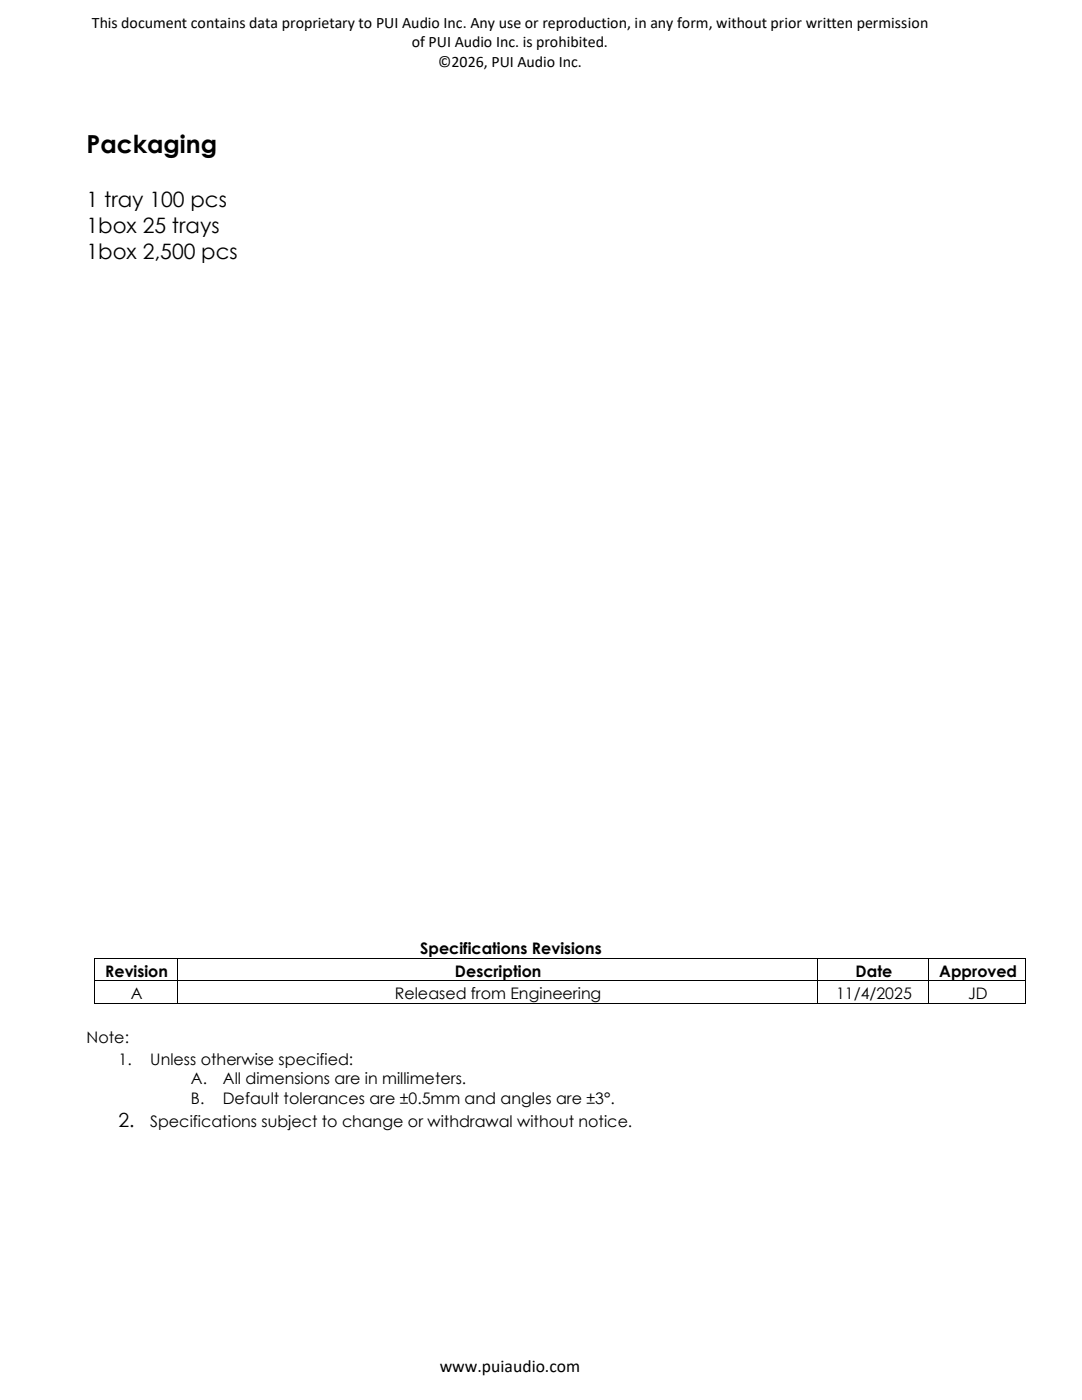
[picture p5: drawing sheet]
<svg xmlns="http://www.w3.org/2000/svg" width="216mm" height="279mm" viewBox="0 0 216 279" stroke-linecap="round" stroke-linejoin="round" font-family="sans-serif">
<defs><g id="words">
<text font-size="5" x="17.3" y="30.5">Packaging</text>
<g font-size="4.2">
<text x="17.3" y="41.4">1 tray 100 pcs</text>
<text x="17.3" y="46.6">1box 25 trays</text>
<text x="17.3" y="51.8">1box 2,500 pcs</text>
</g>
<text font-size="3.9" x="23.6" y="224.9">2.</text>
<text font-size="3.5" x="87.7" y="273.8">www.puiaudio.com</text>
<g font-size="3.2">
<text x="18.3" y="5.6">This document contains data proprietary to PUI Audio Inc. Any use or reproduction, in any form, without prior written permission</text>
<text x="82.1" y="9.4">of PUI Audio Inc. is prohibited.</text>
<text x="87.4" y="13.3">©2026, PUI Audio Inc.</text>
<text x="83.8" y="190.4">Specifications Revisions</text>
<text x="21" y="194.9">Revision</text>
<text x="90.8" y="194.9">Description</text>
<text x="170.7" y="194.9">Date</text>
<text x="187.4" y="194.9">Approved</text>
<text x="26.1" y="199.4">A</text>
<text x="78.8" y="199.4">Released from Engineering</text>
<text x="166.8" y="199.4">11/4/2025</text>
<text x="193.2" y="199.4">JD</text>
<text x="17.3" y="208.2">Note:</text>
<text x="23.6" y="212.5">1.</text>
<text x="30" y="212.5">Unless otherwise specified:</text>
<text x="38.1" y="216.4">A.</text>
<text x="38.1" y="220.3">B.</text>
<text x="44.5" y="216.4">All dimensions are in millimeters.</text>
<text x="44.5" y="220.3">Default tolerances are ±0.5mm and angles are ±3°.</text>
<text x="30" y="224.9">Specifications subject to change or withdrawal without notice.</text>
</g>
</g></defs>
<g fill="#000">
<path d="M18.8 191.2h.2v.1h-.2z" fill-rule="evenodd"/>
<path d="M18.8 191.2h.2v.1h-.2z" fill-rule="evenodd"/>
<path d="M18.8 195.6h.2v.2h-.2z" fill-rule="evenodd"/>
<path d="M35.3 191.2h.1v.1h-.1z" fill-rule="evenodd"/>
<path d="M35.3 195.6h.1v.2h-.1z" fill-rule="evenodd"/>
<path d="M163 191.2h.2v.1h-.2z" fill-rule="evenodd"/>
<path d="M163 195.6h.2v.2h-.2z" fill-rule="evenodd"/>
<path d="M185.2 191.2h.2v.1h-.2z" fill-rule="evenodd"/>
<path d="M185.2 195.6h.2v.2h-.2z" fill-rule="evenodd"/>
<path d="M204.5 191.2h.2v.1h-.2z" fill-rule="evenodd"/>
<path d="M204.5 191.2h.2v.1h-.2z" fill-rule="evenodd"/>
<path d="M204.5 195.6h.2v.2h-.2z" fill-rule="evenodd"/>
<path d="M18.8 200.1h.2v.2h-.2z" fill-rule="evenodd"/>
<path d="M18.8 200.1h.2v.2h-.2z" fill-rule="evenodd"/>
<path d="M35.3 200.1h.1v.2h-.1z" fill-rule="evenodd"/>
<path d="M163 200.1h.2v.2h-.2z" fill-rule="evenodd"/>
<path d="M185.2 200.1h.2v.2h-.2z" fill-rule="evenodd"/>
<path d="M204.5 200.1h.2v.2h-.2z" fill-rule="evenodd"/>
<path d="M204.5 200.1h.2v.2h-.2z" fill-rule="evenodd"/>
</g>
<g fill="none" stroke="#000" stroke-width=".2">
<path d="M18.9 191.3v4.3M18.9 195.8v4.3M19 191.2h16.3M19 195.7h16.3M35.4 191.3v4.3M35.4 195.8v4.3M35.4 191.2h127.6M35.4 195.7h127.6M163.1 191.3v4.3M163.1 195.8v4.3M163.2 191.2h22M163.2 195.7h22"/>
<path d="M185.3 191.3v4.3M185.3 195.8v4.3M185.4 191.2h19.1M185.4 195.7h19.1M204.6 191.3v4.3M204.6 195.8v4.3M19 200.2h16.3M35.4 200.2h127.6M163.2 200.2h22M185.4 200.2h19.1"/>
</g>
<use href="#words"/>
</svg>
